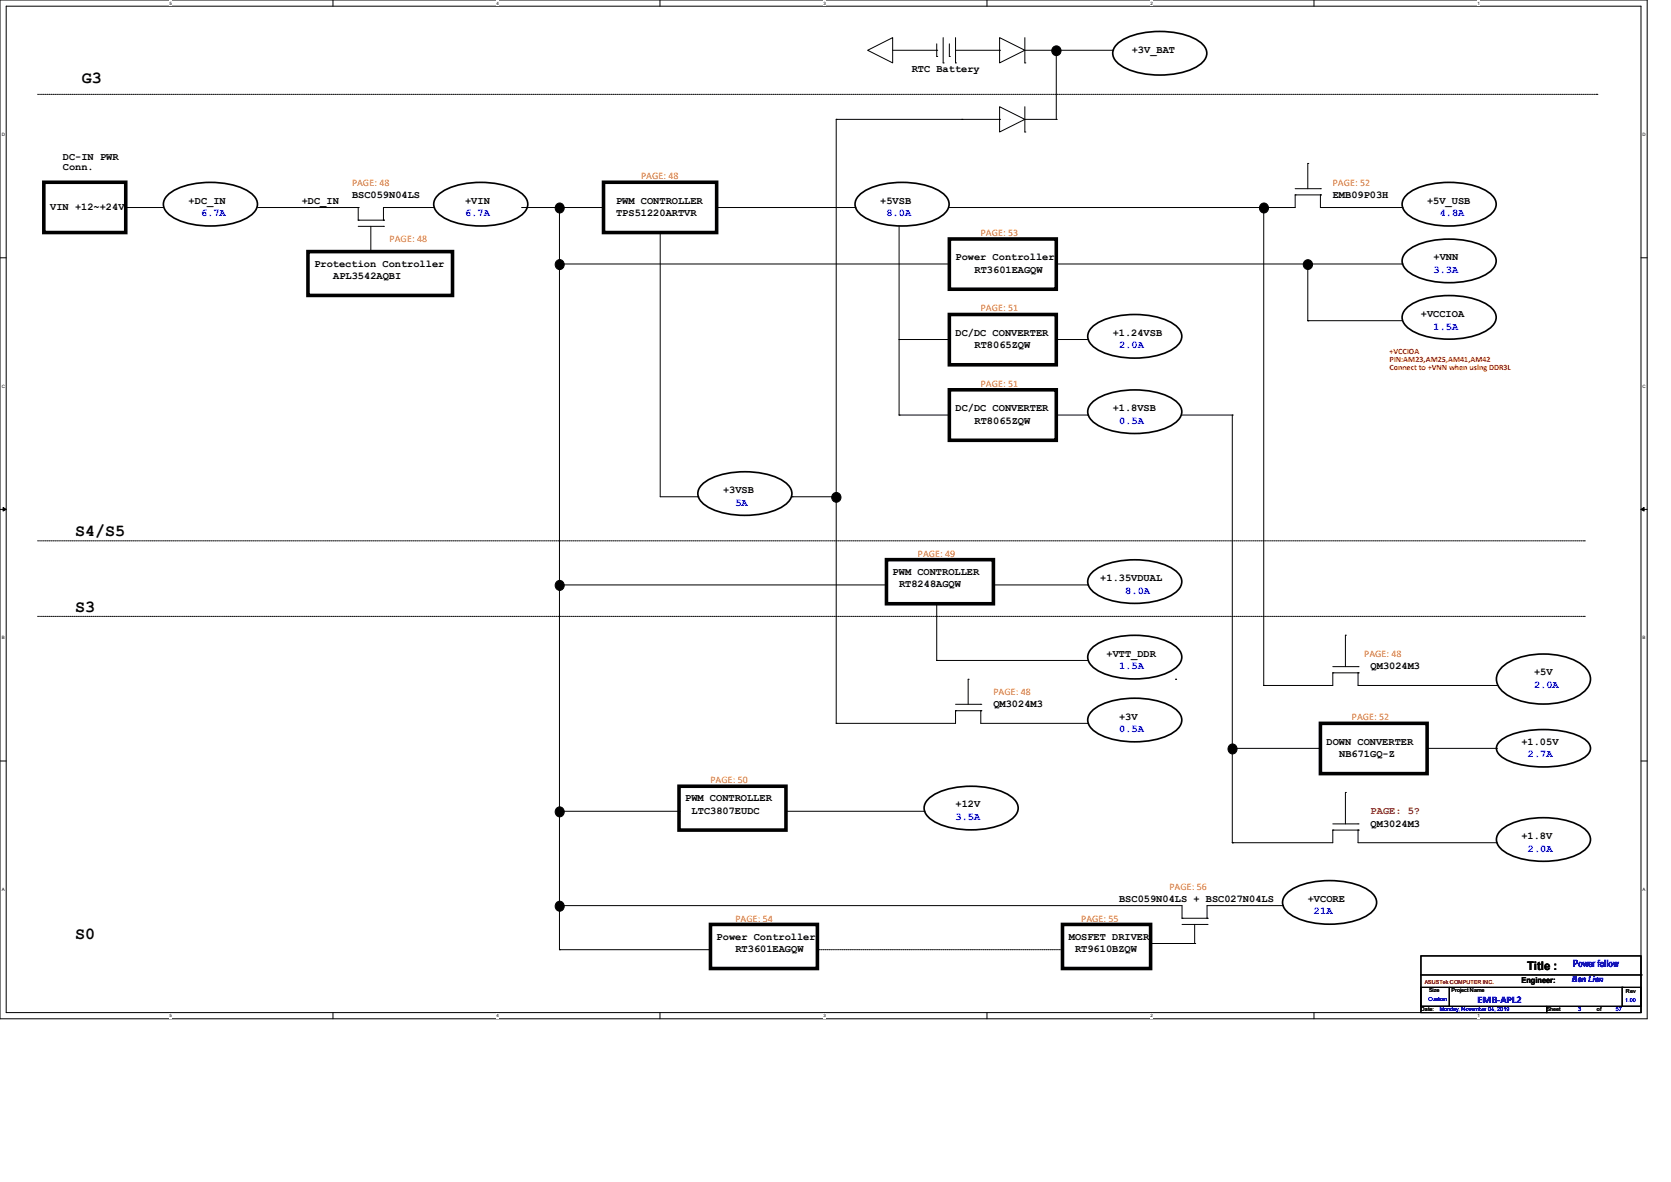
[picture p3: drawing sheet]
<svg xmlns="http://www.w3.org/2000/svg" width="297mm" height="210mm" viewBox="0 0 297 210" stroke-linecap="round" stroke-linejoin="round" font-family="sans-serif">
<defs><g id="words">
<g font-size="3">
<text x="14.5" y="14.8">G3</text>
<text x="13.4" y="95.2">S4/S5</text>
<text x="13.4" y="108.7">S3</text>
<text x="13.4" y="166.8">S0</text>
</g>
<text font-size="2.1" x="271.4" y="172.4">Title :</text>
<g font-size="1.9">
<text x="201.2" y="9.4">+3V_BAT</text>
<text x="162" y="12.7">RTC Battery</text>
<text x="11.2" y="28.4">DC-IN PWR</text>
<text x="11.2" y="30.2">Conn.</text>
<text x="62.6" y="35.1">BSC059N04LS</text>
<text x="236.9" y="35.1">EMB09P03H</text>
<text x="8.9" y="37.3">VIN +12~+24V</text>
<text x="33.5" y="36.2">+DC_IN</text>
<text x="53.6" y="36.2">+DC_IN</text>
<text x="82.7" y="36.2">+VIN</text>
<text x="109.5" y="38.4">TPS51220ARTVR</text>
<text x="109.5" y="36.2">PWM CONTROLLER</text>
<text x="156.5" y="36.2">+5VSB</text>
<text x="253.7" y="36.2">+5V_USB</text>
<text x="55.9" y="47.4">Protection Controller</text>
<text x="169.8" y="46.3">Power Controller</text>
<text x="254.8" y="46.3">+VNN</text>
<text x="59.2" y="49.6">APL3542AQBI</text>
<text x="173.2" y="48.5">RT3601EAGQW</text>
<text x="169.8" y="59.6">DC/DC CONVERTER</text>
<text x="197.8" y="59.6">+1.24VSB</text>
<text x="252.6" y="56.3">+VCCIOA</text>
<text x="173.2" y="61.9">RT8065ZQW</text>
<text x="169.8" y="73.1">DC/DC CONVERTER</text>
<text x="173.2" y="75.3">RT8065ZQW</text>
<text x="197.8" y="73.1">+1.8VSB</text>
<text x="128.5" y="87.6">+3VSB</text>
<text x="158.7" y="102.1">PWM CONTROLLER</text>
<text x="159.8" y="104.4">RT8248AGQW</text>
<text x="195.6" y="103.2">+1.35VDUAL</text>
<text x="196.7" y="116.7">+VTT_DDR</text>
<text x="243.6" y="118.9">QM3024M3</text>
<text x="176.6" y="125.6">QM3024M3</text>
<text x="272.7" y="120">+5V</text>
<text x="198.9" y="127.8">+3V</text>
<text x="235.8" y="132.3">DOWN CONVERTER</text>
<text x="238" y="134.5">NB671GQ-Z</text>
<text x="270.4" y="132.3">+1.05V</text>
<text x="121.8" y="142.4">PWM CONTROLLER</text>
<text x="169.8" y="143.5">+12V</text>
<text x="122.9" y="144.6">LTC3807EUDC</text>
<text x="243.6" y="146.9">QM3024M3</text>
<text x="270.4" y="149.1">+1.8V</text>
<text x="198.9" y="160.2">BSC059N04LS + BSC027N04LS</text>
<text x="232.4" y="160.2">+VCORE</text>
<text x="127.4" y="167">Power Controller</text>
<text x="190" y="167">MOSFET DRIVER</text>
<text x="130.7" y="169.2">RT3601EAGQW</text>
<text x="191.1" y="169.2">RT9610BZQW</text>
</g>
<g font-size="1.9" fill="#00f">
<text x="35.7" y="38.4">6.7A</text>
<text x="82.7" y="38.4">6.7A</text>
<text x="157.6" y="38.4">8.0A</text>
<text x="255.9" y="38.4">4.8A</text>
<text x="254.8" y="48.5">3.3A</text>
<text x="254.8" y="58.5">1.5A</text>
<text x="198.9" y="61.9">2.0A</text>
<text x="198.9" y="75.3">0.5A</text>
<text x="130.7" y="89.8">5A</text>
<text x="200" y="105.5">8.0A</text>
<text x="198.9" y="118.9">1.5A</text>
<text x="272.7" y="122.3">2.0A</text>
<text x="198.9" y="130.1">0.5A</text>
<text x="271.6" y="134.5">2.7A</text>
<text x="169.8" y="145.7">3.5A</text>
<text x="271.6" y="151.3">2.0A</text>
<text x="233.5" y="162.5">21A</text>
</g>
<text font-size="1.9" fill="#804000" x="243.6" y="144.6">PAGE: 5?</text>
<g font-size="1.8" fill="#ff8000">
<text x="62.6" y="33">PAGE: 48</text>
<text x="114" y="31.8">PAGE: 48</text>
<text x="236.9" y="33">PAGE: 52</text>
<text x="174.3" y="41.9">PAGE: 53</text>
<text x="69.3" y="43">PAGE: 48</text>
<text x="174.3" y="55.3">PAGE: 51</text>
<text x="174.3" y="68.7">PAGE: 51</text>
<text x="163.2" y="98.9">PAGE: 49</text>
<text x="242.5" y="116.8">PAGE: 48</text>
<text x="176.6" y="123.5">PAGE: 48</text>
<text x="240.3" y="128">PAGE: 52</text>
<text x="126.3" y="139.1">PAGE: 50</text>
<text x="207.9" y="158.2">PAGE: 56</text>
<text x="130.7" y="163.7">PAGE: 54</text>
<text x="192.2" y="163.7">PAGE: 55</text>
</g>
<g font-size="1.8" fill="#00f">
<text x="279.6" y="171.9">Power follow</text>
<text x="262.6" y="178.3">EMB-APL2</text>
</g>
<g font-size="1.4" fill="#f00">
<text x="247" y="62.8">+VCCIOA</text>
<text x="247" y="64.3">PIN:AM23,AM25,AM41,AM42</text>
<text x="247" y="65.7">Connect to +VNN when using DDR3L</text>
</g>
<text font-size="1.4" x="270.4" y="174.6">Engineer:</text>
<text font-size="1.4" fill="#00f" x="279.4" y="174.5">Ben Lien</text>
<g font-size="1">
<text x="252.6" y="179.7">Date:</text>
<text x="254" y="176.3">Size</text>
<text x="258" y="176.3">Project Name</text>
<text x="274.9" y="179.7">Sheet</text>
<text x="283.8" y="179.7">of</text>
<text x="289" y="176.5">Rev</text>
</g>
<text font-size="1" fill="#f00" x="253.2" y="174.8">ASUSTek COMPUTER INC.</text>
<g font-size="1" fill="#00f">
<text x="253.9" y="177.9">Custom</text>
<text x="255.9" y="179.7">Monday, November 04, 2019</text>
<text x="280.5" y="179.7">3</text>
<text x="287.2" y="179.7">57</text>
<text x="288.9" y="178">1.00</text>
</g>
<g font-size=".8">
<text x="30.1" y=".8">5</text>
<text x="88.2" y=".8">4</text>
<text x="146.3" y=".8">3</text>
<text x="204.5" y=".8">2</text>
<text x="262.6" y=".8">1</text>
<text x=".3" y="24.2">D</text>
<text x="292" y="24.2">D</text>
<text x=".3" y="68.9">C</text>
<text x="292" y="68.9">C</text>
<text x=".3" y="113.6">B</text>
<text x="292" y="113.6">B</text>
<text x=".3" y="158.3">A</text>
<text x="292" y="158.3">A</text>
<text x="30.1" y="180.8">5</text>
<text x="88.2" y="180.8">4</text>
<text x="146.3" y="180.8">3</text>
<text x="204.5" y="180.8">2</text>
<text x="262.6" y="180.8">1</text>
</g>
</g></defs>
<path d="M0 0h292.8v181h-292.8zM1.1 1.1h290.6v178.8h-290.6z" fill="none" stroke="#000" stroke-width=".18"/>
<g fill="#fff">
<path d="M30.1 .1h.5v.9h-.5z"/>
<path d="M30.1 180h.5v.9h-.5z"/>
</g>
<path d="M59.2 0v1.1M59.2 179.9v1.1" fill="none" stroke="#000" stroke-width=".18"/>
<g fill="#fff">
<path d="M88.2 .1h.4v.9h-.4z"/>
<path d="M88.2 180h.4v.9h-.4z"/>
</g>
<path d="M117.3 0v1.1M117.3 179.9v1.1" fill="none" stroke="#000" stroke-width=".18"/>
<g fill="#fff">
<path d="M146.3 .1h.5v.9h-.5z"/>
<path d="M146.3 180h.5v.9h-.5z"/>
</g>
<path d="M175.4 0v1.1M175.4 179.9v1.1" fill="none" stroke="#000" stroke-width=".18"/>
<g fill="#fff">
<path d="M204.5 .1h.4v.9h-.4z"/>
<path d="M204.5 180h.4v.9h-.4z"/>
</g>
<path d="M233.6 0v1.1M233.6 179.9v1.1" fill="none" stroke="#000" stroke-width=".18"/>
<g fill="#fff">
<path d="M262.6 .1h.4v.9h-.4z"/>
<path d="M262.6 180h.4v.9h-.4z"/>
<path d="M.3 23.5h.5v.8h-.5z"/>
<path d="M292 23.5h.5v.8h-.5z"/>
<path d="M.3 68.2h.5v.8h-.5z"/>
<path d="M292 68.2h.5v.8h-.5z"/>
</g>
<path d="M0 45.8h1.1M291.7 45.8h1.1" fill="none" stroke="#000" stroke-width=".18"/>
<g fill="#fff">
<path d="M.3 112.9h.5v.8h-.5z"/>
<path d="M292 112.9h.5v.8h-.5z"/>
</g>
<path d="M0 90.5h1.1M291.7 90.5h1.1" fill="none" stroke="#000" stroke-width=".18"/>
<path d="M.6 90.2l.5 .3-.5 .3zM291.7 90.5l.5-.3v.6z" fill="#000" stroke="#000" stroke-width=".18"/>
<g fill="#fff">
<path d="M.3 157.6h.5v.9h-.5z"/>
<path d="M292 157.6h.4v.9h-.4z"/>
</g>
<g fill="none" stroke="#000" stroke-width=".18">
<path d="M154.2 8.9l4.5-2.2v4.5zM158.7 8.9h7.8M166.5 8.9h.1M166.5 10h.1M166.5 7.8v2.2M167.6 11.2h.1M167.6 6.7v4.5M168.7 10h.1M168.7 7.8v2.2M169.8 11.2h.1M169.8 8.9h7.9M169.8 6.7v4.5"/>
<path d="M177.7 19l4.5 2.2-4.5 2.3zM177.7 6.7l4.5 2.2-4.5 2.3zM177.7 8.9h.1M182.2 11.2h.1M182.2 8.9h15.6M182.2 6.7v4.5M182.2 19v4.5M187.7 8.9h.1M187.7 8.9v12.3M197.8 8.9h.1M22.4 36.9h.1M22.4 36.9h6.6"/>
<path d="M45.8 36.9h17.9M63.7 39.1h.1M63.7 36.9h.1M63.7 36.9v2.2M63.7 39.1h4.5M68.2 39.1h.1M77.1 36.9h.1M77.1 36.9h-8.9v2.2M92.8 36.9h.1M92.8 36.9h14.5M99.4 36.9v131.8M127.4 36.9h24.6"/>
<path d="M148.6 21.2h.1M148.6 21.2h29.1M148.6 21.2v107.3M152 36.9h.1M171 21.2h.1M177.7 21.2h.1M182.2 23.5h.1M182.2 21.2h5.5M187.7 21.2h.1M224.6 36.9h.1M224.6 36.9v84.9M230.2 34.6h.1"/>
<path d="M230.2 34.6v2.3h-61.5M230.2 34.6h4.5M230.2 33.5h4.5M232.5 29h.1M232.5 29v4.5M234.7 34.6h.1M234.7 33.5h.1M234.7 34.6v2.3h14.5M249.2 36.9h.1M63.7 40.2h4.5M65.9 44.7h.1M65.9 40.2v4.5"/>
<path d="M68.2 40.2h.1M99.4 46.9h69.3M117.3 41.3h.1M117.3 41.3v47h6.7M159.8 40.2v33.5M168.7 46.9h.1M187.7 46.9h61.5M232.5 57h.1M232.5 46.9v10.1M232.5 57h16.7M249.2 46.9h.1M159.8 60.3h.1"/>
<path d="M159.8 73.7h.1M159.8 60.3h8.9M159.8 73.7h8.9M168.7 60.3h.1M168.7 73.7h.1M187.7 60.3h5.6M187.7 73.7h5.6M193.3 60.3h.1M193.3 73.7h.1M210.1 73.7h8.9M219 73.7h.1M219 73.7v76"/>
<path d="M124 88.3h.1M140.8 88.3h.1M140.8 88.3h7.8M99.4 103.9h.1M99.4 103.9h58.2M166.5 117.3h.1M166.5 107.3v10M166.5 117.3h26.8M176.6 103.9h16.7M193.3 103.9h.1M236.9 119.5h.1M236.9 119.5v2.3h-12.3"/>
<path d="M236.9 119.5h4.5M236.9 118.4h4.5M239.1 112.9h.1M239.1 112.9v5.5M241.4 119.5h.1M241.4 118.4h.1M241.4 119.5v2.3h24.6M0 135.2h1.1M148.6 128.5h.1M169.8 126.3h.1M169.8 126.3v2.2h-21.2M169.8 125.1h4.5"/>
<path d="M169.8 126.3h4.5M172.1 120.7h.1M172.1 120.7v4.4M174.3 126.3h.1M174.3 125.1h.1M174.3 126.3v2.2h19M193.3 128.5h.1M209 120.7h.1M219 133h.1M219 133h15.7M224.6 121.8h.1M253.7 133h12.3"/>
<path d="M266 121.8h.1M266 133h.1M291.7 135.2h1.1M99.4 144.1h21.3M120.7 144.1h.1M139.7 144.1h24.6M164.3 144.1h.1M219 149.7h.1M236.9 147.5h.1M236.9 147.5v2.2h-17.9M236.9 147.5h4.5M236.9 146.4h4.5"/>
<path d="M239.1 140.8h.1M239.1 140.8v5.6M241.4 147.5h.1M241.4 146.4h.1M241.4 147.5v2.2h24.6M266 149.7h.1M99.4 168.7h.1M99.4 160.9h.1M99.4 168.7h26.9M99.4 160.9h110.7v2.3M126.3 168.7h.1M145.3 168.7h43.5"/>
<path d="M188.8 168.7h.1M204.5 167.6h7.8M210.1 163.2h.1M210.1 163.2h4.4M210.1 164.3h4.4M212.3 167.6h.1M212.3 164.3v3.3M214.5 163.2h.1M214.5 164.3h.1M228 160.9h.1M228 160.9h-13.5v2.3M252.6 169.8h39.1v9h-39.1z"/>
<path d="M252.6 175.4h5v3.4h-5zM252.6 178.8h22.3v1.1h-22.3zM252.6 173.2h39.1M257.7 175.4h30.6M274.9 178.8h16.8v1.1h-16.8zM288.3 175.4h3.4v3.4h-3.4zM288.3 175.4h.1M291.7 173.2h.1"/>
</g>
<g fill="#000" stroke="#000" stroke-width=".18">
<circle cx="187.8" cy="9" r=".84"/>
<circle cx="99.4" cy="36.9" r=".84"/>
<circle cx="224.6" cy="36.9" r=".84"/>
<circle cx="99.4" cy="47" r=".84"/>
<circle cx="232.5" cy="47" r=".84"/>
<circle cx="148.6" cy="88.4" r=".84"/>
<circle cx="99.4" cy="104" r=".84"/>
<circle cx="219" cy="133.1" r=".84"/>
<circle cx="99.4" cy="144.2" r=".84"/>
<circle cx="99.4" cy="161" r=".84"/>
</g>
<g fill="none" stroke="#000" stroke-width=".3">
<path d="M198.7 7.7a12.8 12.8 0 0 1 8.8-2.1 10.7 10.7 0 0 1 6.1 2.1 2.16 2.16 0 0 1 0 3.5 12.8 12.8 0 0 1-8.8 2.1 10.7 10.7 0 0 1-6.1-2.1 2.16 2.16 0 0 1 0-3.5zM30 34.5a12.8 12.8 0 0 1 8.8-2 10.7 10.7 0 0 1 6 2 2.16 2.16 0 0 1 0 3.6 12.8 12.8 0 0 1-8.8 2 10.7 10.7 0 0 1-6-2 2.16 2.16 0 0 1 0-3.6zM78 34.5a12.8 12.8 0 0 1 8.8-2 10.7 10.7 0 0 1 6.1 2 2.16 2.16 0 0 1 0 3.6 12.8 12.8 0 0 1-8.8 2 10.7 10.7 0 0 1-6.1-2 2.16 2.16 0 0 1 0-3.6zM152.9 34.5a12.8 12.8 0 0 1 8.8-2 10.7 10.7 0 0 1 6.1 2 2.16 2.16 0 0 1 0 3.6 12.8 12.8 0 0 1-8.8 2 10.7 10.7 0 0 1-6.1-2 2.16 2.16 0 0 1 0-3.6zM250.1 34.5a12.8 12.8 0 0 1 8.8-2 10.7 10.7 0 0 1 6.1 2 2.16 2.16 0 0 1 0 3.6 12.8 12.8 0 0 1-8.8 2 10.7 10.7 0 0 1-6.1-2 2.16 2.16 0 0 1 0-3.6zM194.3 58a12.8 12.8 0 0 1 8.8-2.1 10.7 10.7 0 0 1 6 2.1 2.16 2.16 0 0 1 0 3.5 12.8 12.8 0 0 1-8.8 2.1 10.7 10.7 0 0 1-6-2.1 2.16 2.16 0 0 1 0-3.5zM250.1 44.6a12.8 12.8 0 0 1 8.8-2.1 10.7 10.7 0 0 1 6.1 2.1 2.16 2.16 0 0 1 0 3.5 12.8 12.8 0 0 1-8.8 2.1 10.7 10.7 0 0 1-6.1-2.1 2.16 2.16 0 0 1 0-3.5zM250.1 54.6a12.8 12.8 0 0 1 8.8-2 10.7 10.7 0 0 1 6.1 2 2.16 2.16 0 0 1 0 3.6 12.8 12.8 0 0 1-8.8 2 10.7 10.7 0 0 1-6.1-2 2.16 2.16 0 0 1 0-3.6zM194.3 71.4a12.8 12.8 0 0 1 8.8-2.1 10.7 10.7 0 0 1 6 2.1 2.16 2.16 0 0 1 0 3.5 12.8 12.8 0 0 1-8.8 2.1 10.7 10.7 0 0 1-6-2.1 2.16 2.16 0 0 1 0-3.5zM125 85.9a12.8 12.8 0 0 1 8.8-2 10.7 10.7 0 0 1 6 2 2.16 2.16 0 0 1 0 3.6 12.8 12.8 0 0 1-8.8 2 10.7 10.7 0 0 1-6-2 2.16 2.16 0 0 1 0-3.6zM194.3 101.6a12.8 12.8 0 0 1 8.8-2.1 10.7 10.7 0 0 1 6 2.1 2.16 2.16 0 0 1 0 3.5 12.8 12.8 0 0 1-8.8 2.1 10.7 10.7 0 0 1-6-2.1 2.16 2.16 0 0 1 0-3.5zM194.3 115a12.8 12.8 0 0 1 8.8-2.1 10.7 10.7 0 0 1 6 2.1 2.16 2.16 0 0 1 0 3.5 12.8 12.8 0 0 1-8.8 2.1 10.7 10.7 0 0 1-6-2.1 2.16 2.16 0 0 1 0-3.5z"/>
<path d="M266.8 118.8a10.4 10.4 0 0 1 7.5-2.6 10.4 10.4 0 0 1 7.6 2.6 2.76 2.76 0 0 1-.5 4.3 13.2 13.2 0 0 1-11.6 1.3 5.4 5.4 0 0 1-3.7-3.1 2.67 2.67 0 0 1 .7-2.5zM194.3 126.2a12.8 12.8 0 0 1 8.8-2.1 10.7 10.7 0 0 1 6 2.1 2.16 2.16 0 0 1 0 3.5 12.8 12.8 0 0 1-8.8 2.1 10.7 10.7 0 0 1-6-2.1 2.16 2.16 0 0 1 0-3.5zM266.4 131.9a8.8 8.8 0 0 1 5.3-2.1 17 17 0 0 1 9.4 1.2 2.22 2.22 0 0 1 1.5 2.5 6 6 0 0 1-4.4 2.4 17.8 17.8 0 0 1-10.6-1 2.22 2.22 0 0 1-1.5-2.5zM165.2 141.8a12.8 12.8 0 0 1 8.8-2 10.7 10.7 0 0 1 6 2 2.16 2.16 0 0 1 0 3.6 12.8 12.8 0 0 1-8.7 2 10.7 10.7 0 0 1-6.1-2 2.16 2.16 0 0 1 0-3.6zM228.9 158.6a12.8 12.8 0 0 1 8.8-2.1 10.7 10.7 0 0 1 6.1 2.1 2.16 2.16 0 0 1 0 3.5 12.8 12.8 0 0 1-8.8 2.1 10.7 10.7 0 0 1-6.1-2.1 2.16 2.16 0 0 1 0-3.5zM266.9 147.4a12.8 12.8 0 0 1 8.8-2.1 10.7 10.7 0 0 1 6.1 2.1 2.16 2.16 0 0 1 0 3.5 12.8 12.8 0 0 1-8.8 2.1 10.7 10.7 0 0 1-6.1-2.1 2.16 2.16 0 0 1 0-3.5z"/>
</g>
<path d="M6.7 16.8h277.1M283.8 16.8h.1M6.7 96.1h274.9M281.6 96.1h.1M6.7 109.5h274.9M281.6 109.5h.1" fill="none" stroke="#000" stroke-width=".18" stroke-dasharray=".2 .2"/>
<path d="M7.8 32.4h14.6v8.9h-14.6zM107.3 32.4h20.1v8.9h-20.1zM54.7 44.7h25.7v7.8h-25.7zM168.7 42.5h19v8.9h-19zM168.7 55.9h19v8.9h-19zM168.7 69.3h19v8.9h-19zM157.6 99.4h19v7.9h-19zM120.7 139.7h19v7.8h-19zM234.7 128.5h19v9h-19zM126.3 164.3h19v7.8h-19zM188.8 164.3h15.7v7.8h-15.7z" fill="none" stroke="#000" stroke-width=".64"/>
<use href="#words"/>
</svg>
